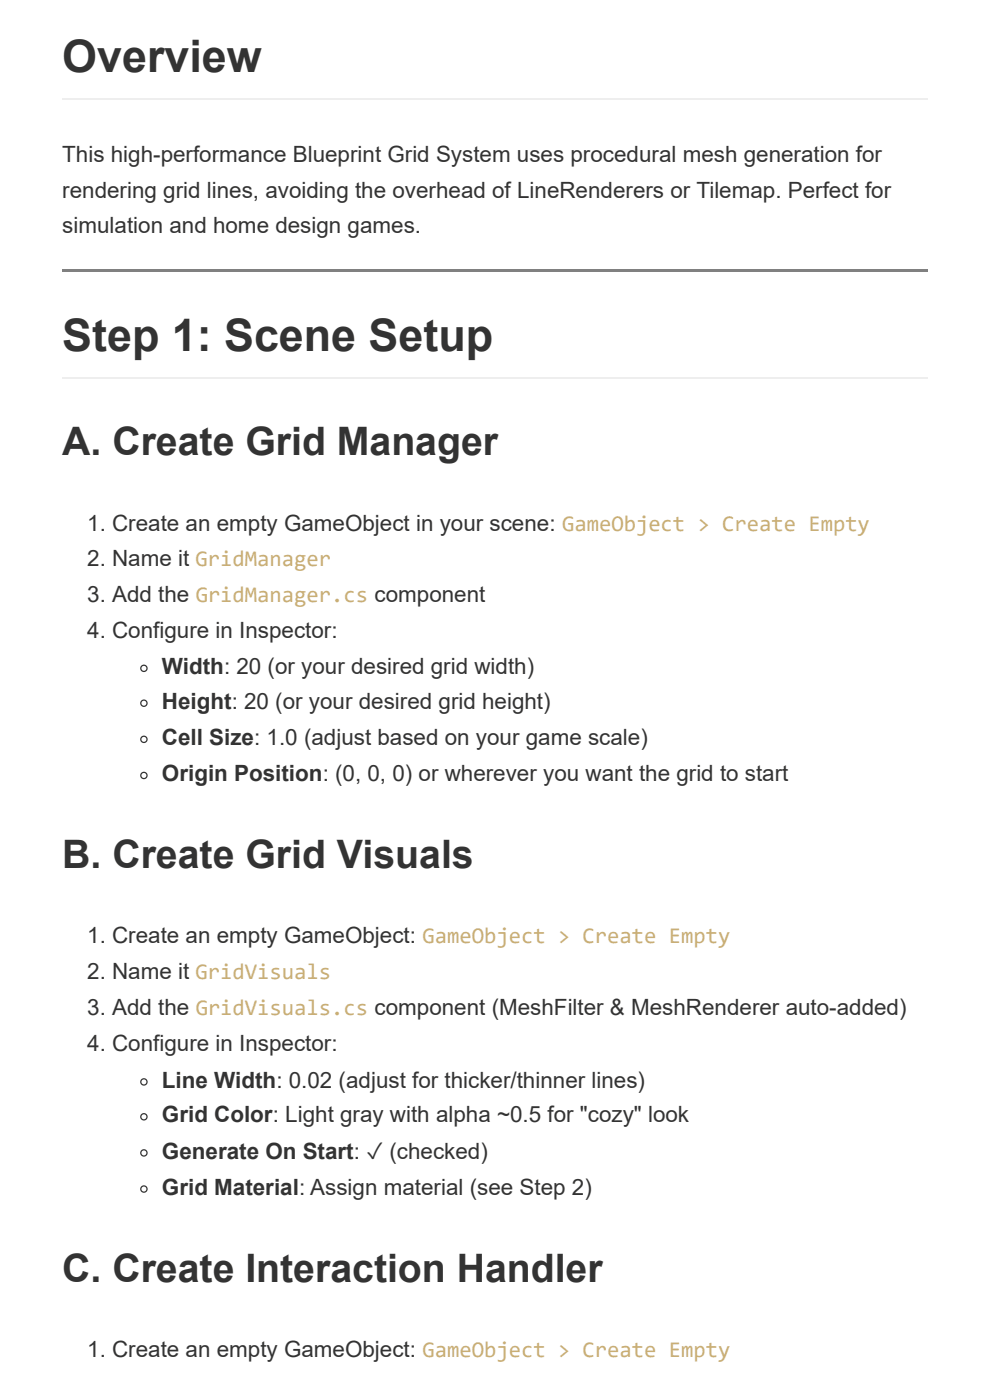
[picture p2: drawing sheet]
<svg xmlns="http://www.w3.org/2000/svg" width="210mm" height="297mm" viewBox="0 0 210 297" stroke-linecap="round" stroke-linejoin="round" font-family="sans-serif">
<defs><g id="words">
<g font-size="9.5" fill="#333">
<text x="13.2" y="15.3">Overview</text>
<text x="13.2" y="74.6">Step 1: Scene Setup</text>
</g>
<g font-size="8.3" fill="#333">
<text x="13.2" y="96.6">A. Create Grid Manager</text>
<text x="13.2" y="184.4">B. Create Grid Visuals</text>
<text x="13.2" y="272.3">C. Create Interaction Handler</text>
</g>
<g font-size="4.8" fill="#333">
<text x="13.2" y="34.4">This high-performance Blueprint Grid System uses procedural mesh generation for</text>
<text x="13.2" y="42.1">rendering grid lines, avoiding the overhead of LineRenderers or Tilemap. Perfect for</text>
<text x="13.2" y="49.5">simulation and home design games.</text>
<text x="18.5" y="112.7">1. Create an empty GameObject in your scene: GameObject &gt; Create Empty</text>
<text x="18.5" y="120.1">2. Name it GridManager</text>
<text x="18.5" y="127.8">3. Add the GridManager.cs component</text>
<text x="18.5" y="135.5">4. Configure in Inspector:</text>
<text x="34.4" y="143.1">Width: 20 (or your desired grid width)</text>
<text x="34.4" y="150.5">Height: 20 (or your desired grid height)</text>
<text x="34.4" y="158.2">Cell Size: 1.0 (adjust based on your game scale)</text>
<text x="34.4" y="165.9">Origin Position: (0, 0, 0) or wherever you want the grid to start</text>
<text x="18.5" y="200.3">1. Create an empty GameObject: GameObject &gt; Create Empty</text>
<text x="18.5" y="208">2. Name it GridVisuals</text>
<text x="18.5" y="215.6">3. Add the GridVisuals.cs component (MeshFilter &amp; MeshRenderer auto-added)</text>
<text x="18.5" y="223.3">4. Configure in Inspector:</text>
<text x="34.4" y="231">Line Width: 0.02 (adjust for thicker/thinner lines)</text>
<text x="34.4" y="238.4">Grid Color: Light gray with alpha ~0.5 for &quot;cozy&quot; look</text>
<text x="34.4" y="246.1">Generate On Start: ✓ (checked)</text>
<text x="34.4" y="253.7">Grid Material: Assign material (see Step 2)</text>
<text x="18.5" y="288.1">1. Create an empty GameObject: GameObject &gt; Create Empty</text>
</g>
</g></defs>
<path d="M13.2 21h183.9" fill="none" stroke="#eee" stroke-width=".26"/>
<path d="M13.2 57.1h183.9v.6h-183.9z" fill="#808080"/>
<path d="M13.2 80.3h183.9" fill="none" stroke="#eee" stroke-width=".26"/>
<g fill="none" stroke="#333" stroke-width=".26">
<circle cx="30.6" cy="149.4" r=".66"/>
<circle cx="30.6" cy="157" r=".66"/>
<circle cx="30.6" cy="141.9" r=".66"/>
<circle cx="30.6" cy="164.7" r=".66"/>
<circle cx="30.6" cy="229.8" r=".66"/>
<circle cx="30.6" cy="237.2" r=".66"/>
<circle cx="30.6" cy="244.9" r=".66"/>
<circle cx="30.6" cy="252.5" r=".66"/>
</g>
<use href="#words"/>
</svg>
